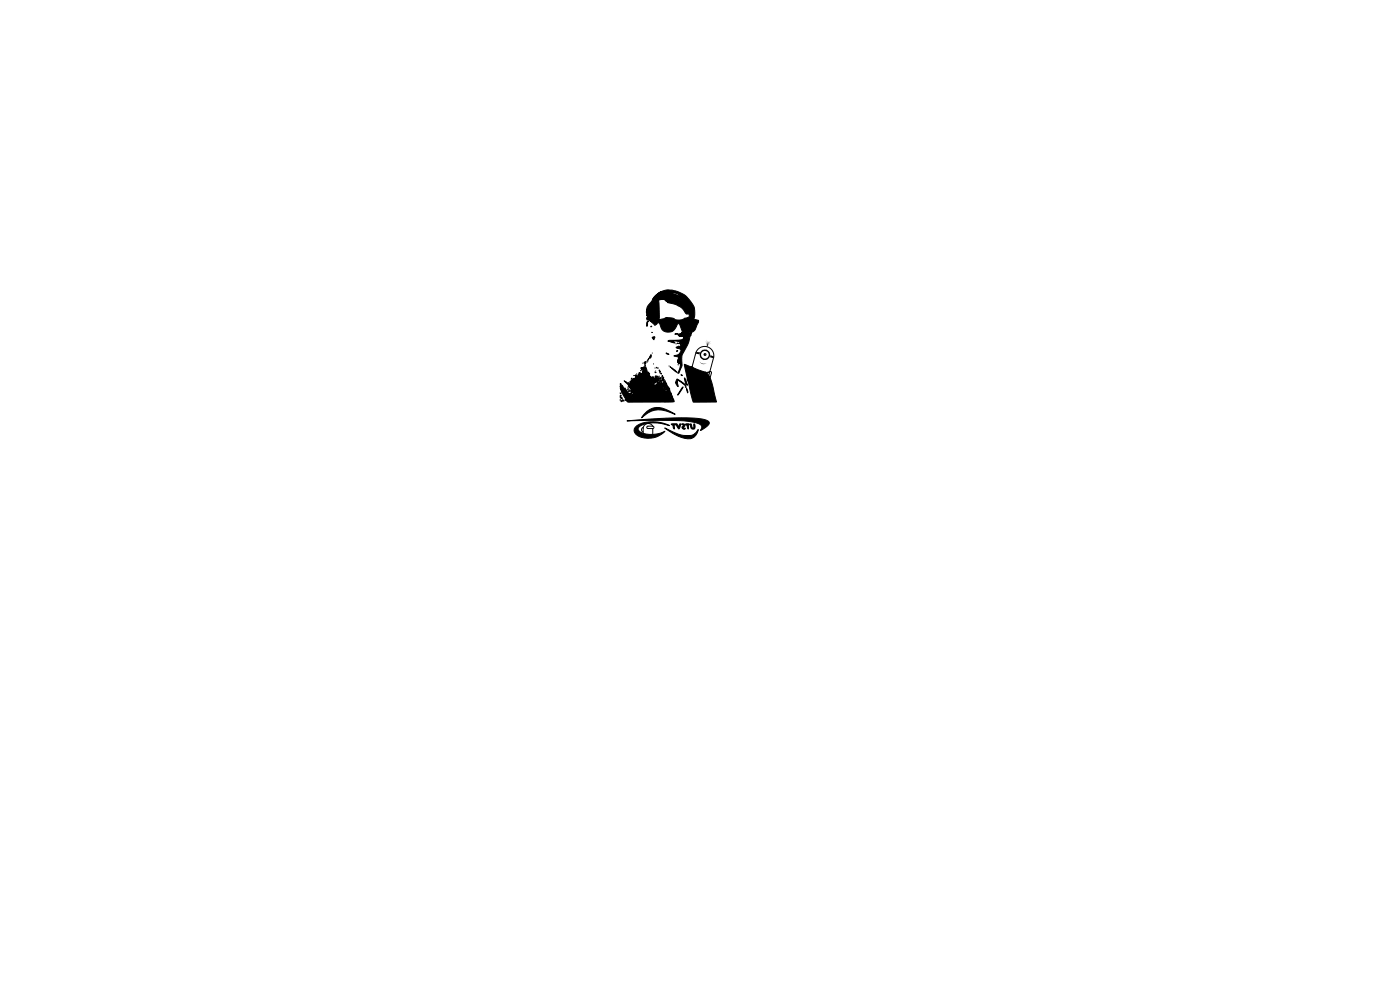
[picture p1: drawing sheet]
<svg xmlns="http://www.w3.org/2000/svg" width="297mm" height="210mm" viewBox="0 0 297 210" stroke-linecap="round" stroke-linejoin="round" font-family="sans-serif">
<path d="M146.4 79.3l1.2-4.5a1.96 1.96 0 0 1 2.3-1.3 1.96 1.96 0 0 1 1.5 2.2l-1.2 4.5M147 78.1a.25 .25 0 0 0-.2-.3 .25 .25 0 0 0-.3 .1l-.6 2.1M150.5 78.9l.3-.1 .1 .3-.6 2.2M136.4 90.7a.54 .54 0 0 0-.3 .5 .54 .54 0 0 0 .3 .5M138.5 90.4h-1a.25 .25 0 0 0-.3 .3 .25 .25 0 0 0 .3 .2h1M138.5 90.4a.25 .25 0 0 1 .2 .3 .25 .25 0 0 1-.2 .2M138.5 90.4a1.08 1.08 0 0 0-1.2-.5 1.08 1.08 0 0 0-.9 1v1.5M138.5 90.9v1.5M150.1 81.9l-.5 1" fill="none" stroke="#000" stroke-width=".21"/>
<path d="M148.2 80.5v.1" fill="none" stroke="#000" stroke-width=".3"/>
<g fill="#000" stroke="#000" stroke-width=".21">
<path d="M134.4 79.7h.2zM135.5 79.3l.1 .1zM136.1 78.3l.2 .2zM136.8 77.3h.1zM136.8 77.5l.1 .1zM136.7 76.8l.3-.1v.4l-.4-.2zM131.6 81.5l.4 .3 .5 .7 .1-.2 .4 .6v.4l.2-.1 .2 .3h.2l.1 .3v-.3l.3-.2v.8l.3-.2v.8l.1 .1h7.5h-7.4v-.2h.2h-.2l6.7-.1-6.7 .1v-.2h6.9h-6.9h7l.1 .2v-.1h.3l.4 .5 .4-.1-.2-.2 .2-.2h-.4l-.1 .1-.2-.3-.1 .2-.4-.1h-7v-.2h6.5h-6.5h7.5h-.7l.1-.1-.2-.2v.3h-6.7l6-.1-6-.1 3.7 .1 .1-.2h3.3v.2l.5-.1v.2l.2-.7-.2 .5-.5-.1 .3-.1-3.6 .1 1.4-.1h-1.3l-.2 .2h-3.7l-.1-.3h7.4h-7.4h7.6h-7.6v-.2l5 .1 2.1-.1h-7.1h6.3l-6.4-.1 7.3-.1 .1 .2 .4-.1-.1-.1-.2 .1-.1-.2-.1 .1-7.3 .1-.1-.2 7 .1 .8-.2-7.8 .1 5.2-.1-5.2-.1h6.3h-6.4h6.6l.2-.2-.2 .2h-6.6l-.1-.1h5.4h-.4l.1-.3-.2 .3h-4.9v-.1h3.4h-3.4l-.1-.2 6.5 .1 .7-.3 .1 .1 .2-.2 .1 .1h.2l-.3-.4-.1 .2-.5-.2-.3 .1a.3 .3 0 0 1 .3 0 .3 .3 0 0 1 .2 .3l-.6 .2h-6.5l-.1-.1h5.4v.1l.1-.1h-5.5l-.1-.2h6.8h-6.8v-.1h6.6h-6.6l5.1-.1h-5.2h.6l-.7-.1h6.1h-6.1l-.1-.1 6.8 .1 .3-.1h-.3h1h-6.8h4.3l-5.3-.1 5.5 .1 1.6-.3-.6 .1v-.1l-.2 .3h-.8v-.1h-5.5l-.1-.1h1.6l-.7-.1-.1-.2h.3l-.5-.1-.1 .4a1.21 1.21 0 0 1-1.2-.7l-.2-.2 .8 .5 .1-.1 .2 .3h.2a.49 .49 0 0 1 .8-.2l3-.1 .1 .4v-.4h.8h-.8v-.3l-.1 .3h-3l-.3-.1h1l-1.6-.1 .2-.1h1.6h-1.3l.1-.2 .4-.1h5h-5l-.1-.1h4.5v-.1h.6l-3.3 .1v-.2l-1.9 .1v.3l-.5-.1 .5-.3 .4-.1 .6 .1v-.1h1h-1.6l1.1-.1h-1l.3-.2 1 .1-.1-.1h-.9l.2-.2-.1-.1h1.7h-.2v-.1l-1.5 .1 .7-.1-.2-.1h1.4h-1.4v-.2h-.3l.1-.2 .6 .3h.5h-.3l-.1-.2h.7h-.7l.1-.4 .6-.1-.6-.1 .2-.1-.2-.1 .5-.1-.7-.1 .7-.1-1 .1 .3-.1a.62 .62 0 0 1 .9 0l.5 2.2 .1-1 .1 .1-.1 .2 .2 .3v.4l.2-.1-.1-.2 .2 .1 .1 .3h.3l-.2-.1v-.3l.4 .4 .9-.2 .1 .3a.43 .43 0 0 1-.2 .5 .43 .43 0 0 1-.6-.1l.6-.1h-.7l-.2 .2h.4l-.1 .2h.1l-.6 .3-.1 .3h.3l-.2-.1 .1-.1 .6 .3 .2-.2h-.2l.4-.1-.1-.2h.3l-.5-.1 .5-.1 .3 .1v.3h.7a.23 .23 0 0 0 .2-.2 .23 .23 0 0 0-.1-.2l-.1 .3h-.7l.7-.1v-.3l.3-.3 .1 .6 .1-.1 .1 .3-.5 .1-.2 .2 .8-.2 .3 .7h.2l-.8 .4-.4 .4 1.3-.1h-.6l.3-.4 .2 .1v-.1l.5 1-.2 .2a.43 .43 0 0 1 .3 .6l.4 .8-9.8 .1-.1-.1h9.6h-9.6l-.1-.1h9.9h-9.9l-.1-.2h7.6h-7.6h6.8l-7.1-.1 .2-.1-1-1.7h.5h-.5l-.1-.3h.9h-.9l-.1-.4h.2h-.2l.2-.1-.2-.2h.2h-.2zM137.3 68.2l.3-.1-.2 .3-.2 .8v-.6zM137.6 78.9v.2zM137.6 76v.3zM138.1 75.2v.6l-.2 .2-.1-.3zM138.1 69.2h.2l-.2 .1z"/>
<path d="M138.2 70.5h.2zM138.4 71.6l.5-.2-.2 .7zM139 79h.2zM139 79.8a.35 .35 0 0 1 .6 .2l-.2-.1-.1 .2zM139.2 77.9l.2 .1zM139.8 80h.1zM139.8 78.6l.2 .1zM139.9 78.8l.2 .1-.2 .1zM140.2 79.1l.1 .2zM140.5 79.7l.1 .2zM141.3 74.9l.6 .3zM142.1 77.8l.2 .2z"/>
<path d="M142.4 78l1.2 1zM143.2 70.9l.3-.2 .4 .2zM143.5 74.5l.2-.2v.2zM143.7 72.8l.2 .1zM144 73.4v.1zM139.1 62.7l3.4-.1 1 .3 .2-.2-.8-.2-3.7 .1 1.9-.1h-1.8l.2-.2h2.8h-2.7h2.9l1.7 .3a1.87 1.87 0 0 0-1.7-.3h-2.9l2.7-.1h-2.6l.3-.2h3.4h-3.4h2.1l-1.9-.1a5.4 5.4 0 0 1 6.1 1.8 4.1 4.1 0 0 1 .9 4l1 .3v.4l-.5 .8a1.63 1.63 0 0 1-1.1 1.4l.1 .1-.2 .6a12.9 12.9 0 0 1-1.8 4.1l-.1 .7a3.4 3.4 0 0 1-.7 3.1l-.1-.1a3.5 3.5 0 0 0 .6-2h-.4h.4h-.4l-.2-.2 .6-.1h-.6l-.1-.4 .3-.5a.9 .9 0 0 0-1-.4l.1-.1a1.1 1.1 0 0 0 1.3-1.3l-1-.4 1-.4 .1-.2-.3-.2v-.4l-.9-.2-.6 .1 .5 .4-1.5-.4 .2-.2h.9a3.4 3.4 0 0 0 2.1-.3l.1-.2 1-.1-1 .1-.1-.3-.8-.1 2.2-.1-2.2 .1-.2-.2h2.1l-2-.1 2.1-.1h-2h.1l2.2-.1-2.2 .1 .4-.3 1.4 .1-.3 .1 .7-.2h-1.8l.2-.2-.6-1.6-.4-.1a2.06 2.06 0 0 1-2.2 1.8 2.06 2.06 0 0 1-1.7-1.9 .73 .73 0 0 0-.9 .4h-.1l-.8-.8 1.5 .1a.58 .58 0 0 1 .8-.6 2.66 2.66 0 0 1 2.7 0 2.34 2.34 0 0 0 2.3-.2 .6 .6 0 0 0 .7-.2 .6 .6 0 0 0 0-.7h-.5a5.1 5.1 0 0 0-4-2.5h1.4h-1.4l-.4-.2 .1-.1h1.8l.1 .2 .6-.1 .6 .2-1.1-.2 .1-.2-.1-.1-.7 .2h-1.3l-.2-.2h3.3l.1 .1-.1-.1-3.3-.1h3.2h-3.6l-1 .3 .2 3.6-.3 .8h-1.5h.8h-.9l-.8-.4v-.3h1.3h-1.3l.2-.3-.2-.3h.6l.3 .5v-.3l.3 .3v-.2l-.3-.1-.2-.2-.7-.1 1.2 .1 .1-.3-.1 .2h-1.2l.1-.2h1.9l.1-.5v-.1l-.1 .6h-1.9v-.3l-.1 .1-.1-.1h.6v.1v-.1h.7h-1.3h1.6h-1.6v-.2h1.4h-1.4v-.2h.3l-.2-.1 2.1 .1v-.1h-2.1a3.8 3.8 0 0 1 1.2-2.1l.1-.2 5.4-.1-1-.2 .2 .2-4.6 .1 .3-.5h4.4l.9 .3-.8-.3h-4.5l.1-.2 4.3 .1h-3.3l.4-.1h-.2v-.2l-.4 .2h-.8zM144.5 79.5l.3 .2zM145.2 77.3l2.9 1.2a3.5 3.5 0 0 1 2.3 1.2l.7 1.9 .9 3.7h-4.9l-.6-2zM131.6 83.3l.1 .2zM131.6 81.4h.1zM131.6 83.9l.2 .1-.2 .2zM131.8 85v.2z"/>
<path d="M131.6 84.3h.3l.1 .3zM132.1 84.8l.3 .3h-.4zM133.2 82.4l.1 .2zM133.3 83h.1zM133.4 82.7l.1 .1zM133.5 81.3l.2 .1zM133.6 82.9v.2zM133.8 82.7v.2zM134 83v.2zM133.9 80.3h.2l-.1 .1zM134.2 83.6v.2zM138.9 80.1l.3 .1z"/>
<path d="M134.8 90.6a6.4 6.4 0 0 1 6-.8l1.2 .5a7.9 7.9 0 0 0-6.4 .2l-.2 .5a2.52 2.52 0 0 0 2.4 1.2 6.3 6.3 0 0 0 3.3-.7 4.7 4.7 0 0 1-6.2 .6 1.02 1.02 0 0 1-.1-1.5zM139.8 80.9l.1 .1zM136.7 87.8a3.9 3.9 0 0 1 5.3-.6l1.1 .7a5.5 5.5 0 0 0-6.5 .3l-.5 .4zM139.9 80.2l.3 .1zM140.1 80.1l.1 .1zM140.3 81.2h.1zM140.4 80.1l.4-.1-.2 .5 .2 .2-.1 .2-.1-.2-.6 .4 .1-.3h-.1l.4-.2zM140.9 80.5l.1 .1zM141 90.8a9.6 9.6 0 0 0 5.7 1.5 2.58 2.58 0 0 0 1.4-1.2 2.29 2.29 0 0 1-3.5 1.7l-1.5-.6zM141.2 82.3h.1zM143.6 80.4l1.3 .8 .6 .6-1.7-1.1 .1 1.3a1.08 1.08 0 0 1-.3-1.6zM142.4 90l1.2-.1 .4 .6 .3-.6a.93 .93 0 0 1-.3 1.1l-.7-.9-.3 .1v.8l-.2-.8z"/>
<path d="M144.8 82.1l-1 1.7zM144.6 89.9a.39 .39 0 0 1 .6 .1 .39 .39 0 0 1-.2 .6v.2h.4l-.1 .2-.2 .1-.4-.4 .3-.5zM145.2 80.2l.6 1.5a1.21 1.21 0 0 1-.6-1.3zM145.4 82.1h.2zM145.6 82.4l.3 .9zM133 89.3l4.5-.4a52 52 0 0 1 11.9 .1 .95 .95 0 0 1 1.1 .8 4.2 4.2 0 0 1-1.9 1.5 .87 .87 0 0 0-.4-1.4 38.3 38.3 0 0 0-10.6-.7zM145.4 90h.9a.51 .51 0 0 0-.2 .8l-.1 .2a.96 .96 0 0 0-.6-1zM146.5 90l.2 .1 .2 .7h.2l.1-.8a.62 .62 0 0 1-.1 1 .8 .8 0 0 1-.6-1z"/>
<circle cx="135" cy="79.7" r=".19"/>
</g>
<path d="M147 77.8l.4 .5 .1-.2 1.1 .7h1.2v.1h.3h-.2l.7-.2-.1 .4-.9 .2-.3 1.1h.7h-.2l.4-.2-.1 .1-.5 .9-1 .4-.1 .3 .2 .2-.1 .3-.8-.4 .1-.8-.2 .8-1.2-.3 .1-.2 .2-.1a.22 .22 0 0 0 .3-.1 .22 .22 0 0 0-.1-.3h2.6h-2.6h2.6h-2.6l2.5-.1h-2.6h2.5h-2.5l2.5-.1h-2.5h2.4h-2.5l2.5-.1h-2.6l-.1-.1 2.6 .1-2.6-.1 2.6-.1h-2.7l3.2-.1h-3.2h3.2h-3.3h3.6h-3.6l2.9-.1h-2.9l2.9-.1h-3h3l-3-.1h3h-3v.5a.3 .3 0 0 1-.1 .3 .3 .3 0 0 1-.4 0l-.1-.4 .1-.4 3.6-.1h-3.5l3.5-.1-3.5 .1 2.8-.1h-2.7h3.4l-3.4-.1h3.4h-3.4h.9h-.9l.9-.1h-.9v-.2l.3 .2h.5h-.5l.4-.1h-.4h.4h-.4l.3-.1h-.3h.3h-.2l.1-.1h-.1v-.2l.7 .6 2.3-.1h-2.3l2.4-.1h-2.3h2.3l-2.3-.1h2.3h-2.3l.1-.1h2.2l-2.3 .1 .1-.1 2.3-.1-2.4 .1 .1-.1 2.7-.1-2.8 .1 1.3-.1h-1.3h3l-2.9-.1h3h-3h3.1h-3.1l2.6-.1-2.6-.1h2.8h-2.8h1.4h-1.4h1.3h-1.3l1.1-.1h-1.1h1h-1l.9-.1h-.9h.8h-.8h.8l-.9-.1h.8h-.8h.6l-.7-.1h.7h-.7h.6h-.6l.6-.1h-.7h.6l-.6-.1h.5h-.6h.4l-.4-.1h.3h-.3h.3l-.4-.1h.3h-.2l.2-.1h-.2h.1l-.1-.1zM148.4 76.7a1.14 1.14 0 0 0 1.5 .3l-.1 .1a.96 .96 0 0 1-1.4-.4zM149.3 75a.31 .31 0 0 1 .5 .1 .31 .31 0 0 1-.2 .4 .31 .31 0 0 1-.3-.4h.4h-.4zM149.8 72.1l.3 .8v-.6v.6l.3-.5-.3 .7 .4-.6 .1-.1-.2 .3 .4-.3-.5 .4-.1 .3 .4-.5-.5 .7 .8-.5-.6 .3-.3 .5v-.2l.1-.1-.1 .1-.3-.7 .3 .5v-.3l-.3-.5 .3 .8 .2-.1h-.2v-.5zM147.7 74.7h.9l.4-.5 .9-.1 .7 .6v.6l.9 .4-.1 .3-.9-.2-.5 .5-.8 .1-.6-.5-.2-.7h.3a.81 .81 0 0 0 .6 .8 .81 .81 0 0 0 .9-.3l.4 .1v-.3l-.1 .2h-.3l.1-.2h.4v-.2l-.1 .2h-.3v-.1a.81 .81 0 0 0-.7-1 .81 .81 0 0 0-.9 .8l-.5-.1 .2 .1 .1-.3-.1 .2-.7-.1v-.1h.8v-.2l-.1 .2h-.7zM149.2 81.6l.7-.1v-.3l.6 .2-.6 .9h-.5z" fill="#000"/>
</svg>
